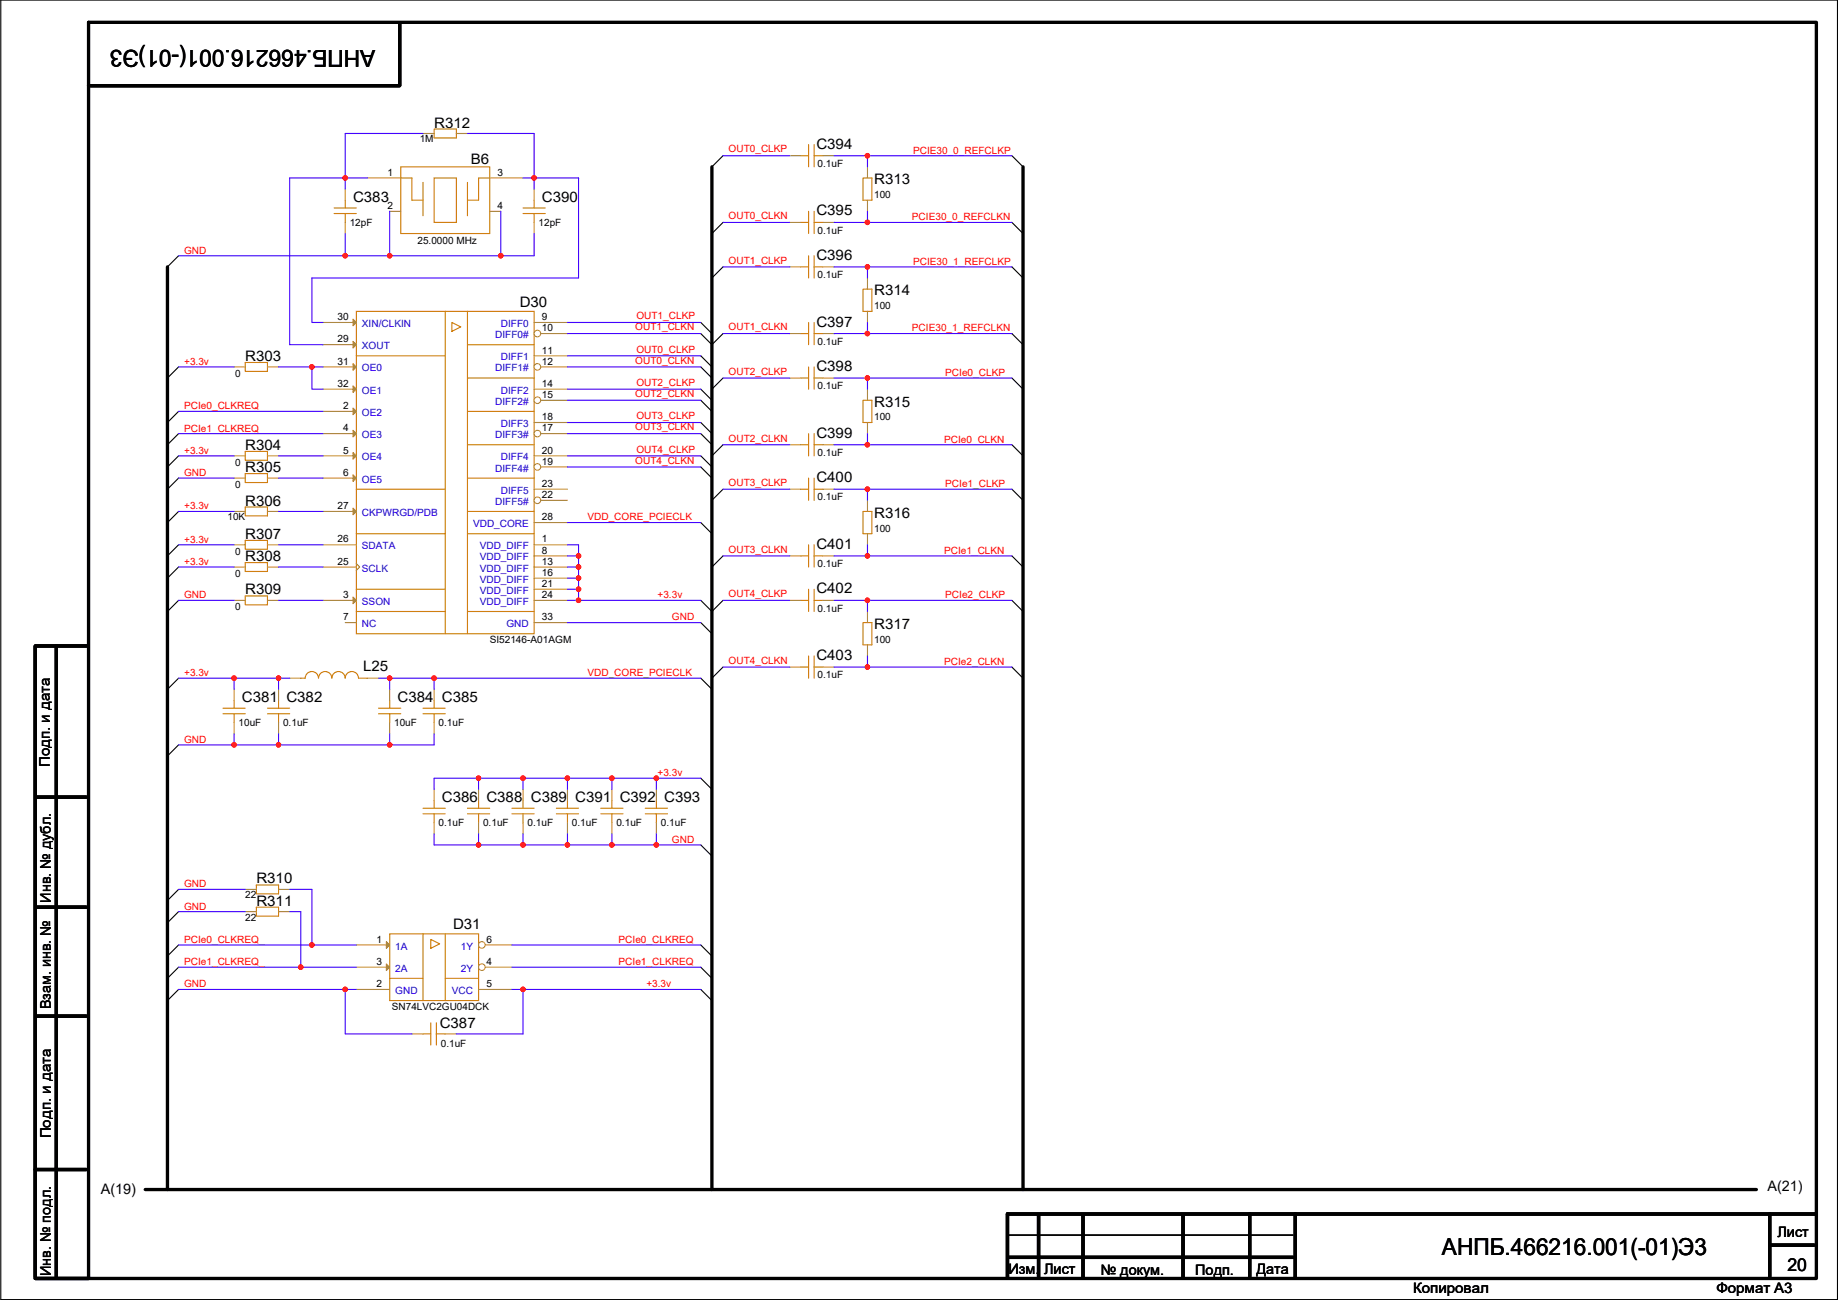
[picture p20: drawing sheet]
<svg xmlns="http://www.w3.org/2000/svg" width="420mm" height="297mm" viewBox="0 0 420 297" stroke-linecap="round" stroke-linejoin="round" font-family="sans-serif">
<defs><g id="words">
<g font-size="5.3">
<text x="85.8" y="11.5" transform="rotate(180 85.8 11.5)">АНПБ.466216.001(-01)Э3</text>
<text x="329.6" y="286.7">АНПБ.466216.001(-01)Э3</text>
</g>
<text font-size="4.1" x="408.6" y="290.4">20</text>
<g font-size="3.3">
<text x="99.2" y="29.1">R312</text>
<text x="186.6" y="34">C394</text>
<text x="107.6" y="37.5">B6</text>
<text x="80.7" y="46.2">C383</text>
<text x="123.9" y="46.2">C390</text>
<text x="199.8" y="42.1">R313</text>
<text x="186.6" y="49.2">C395</text>
<text x="186.6" y="59.4">C396</text>
<text x="118.8" y="70">D30</text>
<text x="199.8" y="67.5">R314</text>
<text x="186.6" y="74.6">C397</text>
<text x="56.1" y="82.5">R303</text>
<text x="186.6" y="84.8">C398</text>
<text x="199.8" y="92.9">R315</text>
<text x="186.6" y="100">C399</text>
<text x="56.1" y="107.9">R305</text>
<text x="56.1" y="102.8">R304</text>
<text x="186.6" y="110.2">C400</text>
<text x="56.1" y="115.5">R306</text>
<text x="199.8" y="118.3">R316</text>
<text x="56.1" y="123.1">R307</text>
<text x="186.6" y="125.4">C401</text>
<text x="56.1" y="128.2">R308</text>
<text x="56.1" y="135.8">R309</text>
<text x="186.6" y="135.6">C402</text>
<text x="199.8" y="143.7">R317</text>
<text x="83" y="153.4">L25</text>
<text x="186.6" y="150.8">C403</text>
<text x="55.3" y="160.5">C381 C382</text>
<text x="90.9" y="160.5">C384 C385</text>
<text x="11.4" y="175.3" transform="rotate(-90 11.4 175.3)">Подп. и дата</text>
<text x="101" y="183.3">C386 C388 C389 C391 C392 C393</text>
<text x="58.6" y="201.9">R310</text>
<text x="11.6" y="206.3" transform="rotate(-90 11.6 206.3)">Инв. № дубл.</text>
<text x="58.6" y="206.9">R311</text>
<text x="103.6" y="212.3">D31</text>
<text x="11.6" y="230.7" transform="rotate(-90 11.6 230.7)">Взам. инв. №</text>
<text x="100.5" y="234.9">C387</text>
<text x="11.6" y="260.1" transform="rotate(-90 11.6 260.1)">Подп. и дата</text>
<text x="23" y="272.7">A(19)</text>
<text x="404" y="272.2">A(21)</text>
<text x="406.3" y="282.6">Лист</text>
<text x="11.6" y="291.6" transform="rotate(-90 11.6 291.6)">Инв. № подл.</text>
<text x="230.6" y="291">Изм. Лист</text>
<text x="251.6" y="291.3">№ докум.</text>
<text x="273.2" y="291.3">Подп.</text>
<text x="287.2" y="291">Дата</text>
<text x="323" y="295.3">Копировал</text>
<text x="392.4" y="295.3">Формат A3</text>
</g>
<g font-size="2.3">
<text x="95.9" y="32.6">1M</text>
<text x="88.6" y="40.1">1</text>
<text x="113.7" y="40.1">3</text>
<text x="186.9" y="38.1">0.1uF</text>
<text x="88.6" y="47.8">2</text>
<text x="113.7" y="47.8">4</text>
<text x="199.8" y="45.3">100</text>
<text x="79.9" y="51.6">12pF</text>
<text x="123.1" y="51.6">12pF</text>
<text x="186.9" y="53.4">0.1uF</text>
<text x="95.4" y="55.7">25.0000 MHz</text>
<text x="186.9" y="63.5">0.1uF</text>
<text x="199.8" y="70.7">100</text>
<text x="77.1" y="73.2">30</text>
<text x="123.9" y="75.7">10</text>
<text x="123.9" y="73.2">9</text>
<text x="77.1" y="83.3">31</text>
<text x="77.1" y="78.2">29</text>
<text x="123.9" y="83.3">12</text>
<text x="123.9" y="80.8">11</text>
<text x="186.9" y="78.8">0.1uF</text>
<text x="53.8" y="86.1">0</text>
<text x="77.1" y="88.4">32</text>
<text x="123.9" y="88.4">14</text>
<text x="186.9" y="88.9">0.1uF</text>
<text x="78.4" y="93.5">2</text>
<text x="123.9" y="90.9">15</text>
<text x="78.4" y="98.6">4</text>
<text x="123.9" y="98.6">17</text>
<text x="123.9" y="96">18</text>
<text x="199.8" y="96.1">100</text>
<text x="53.8" y="106.5">0</text>
<text x="78.4" y="103.6">5</text>
<text x="123.9" y="106.2">19</text>
<text x="123.9" y="103.6">20</text>
<text x="186.9" y="104.2">0.1uF</text>
<text x="53.8" y="111.5">0</text>
<text x="78.4" y="108.7">6</text>
<text x="123.9" y="113.8">22</text>
<text x="123.9" y="111.3">23</text>
<text x="52" y="118.9">10K</text>
<text x="77.1" y="116.3">27</text>
<text x="123.9" y="118.9">28</text>
<text x="186.9" y="114.3">0.1uF</text>
<text x="77.1" y="124">26</text>
<text x="123.9" y="124">1</text>
<text x="199.8" y="121.5">100</text>
<text x="53.8" y="131.9">0</text>
<text x="53.8" y="126.8">0</text>
<text x="77.1" y="129">25</text>
<text x="123.9" y="126.5">8</text>
<text x="123.9" y="129">13</text>
<text x="123.9" y="131.6">16</text>
<text x="186.9" y="129.6">0.1uF</text>
<text x="78.4" y="136.7">3</text>
<text x="123.9" y="134.1">21</text>
<text x="123.9" y="136.7">24</text>
<text x="53.8" y="139.5">0</text>
<text x="78.4" y="141.7">7</text>
<text x="123.9" y="141.7">33</text>
<text x="186.9" y="139.7">0.1uF</text>
<text x="111.9" y="146.9">SI52146-A01AGM</text>
<text x="199.8" y="146.9">100</text>
<text x="186.9" y="155">0.1uF</text>
<text x="54.5" y="165.9">10uF</text>
<text x="64.7" y="165.9">0.1uF</text>
<text x="90.1" y="165.9">10uF</text>
<text x="100.3" y="165.9">0.1uF</text>
<text x="100.3" y="188.8">0.1uF</text>
<text x="110.4" y="188.8">0.1uF</text>
<text x="120.6" y="188.8">0.1uF</text>
<text x="130.7" y="188.8">0.1uF</text>
<text x="140.9" y="188.8">0.1uF</text>
<text x="151.1" y="188.8">0.1uF</text>
<text x="56.1" y="205.3">22</text>
<text x="56.1" y="210.4">22</text>
<text x="86" y="215.4">1</text>
<text x="111.2" y="215.4">6</text>
<text x="86" y="220.5">3</text>
<text x="111.2" y="220.5">4</text>
<text x="86" y="225.6">2</text>
<text x="111.2" y="225.6">5</text>
<text x="89.6" y="230.7">SN74LVC2GU04DCK</text>
<text x="100.8" y="239.3">0.1uF</text>
</g>
<g font-size="2.3" fill="#f00">
<text x="166.5" y="34.8">OUT0_CLKP</text>
<text x="208.7" y="35.1">PCIE30_0_REFCLKP</text>
<text x="166.5" y="50.1">OUT0_CLKN</text>
<text x="208.5" y="50.3">PCIE30_0_REFCLKN</text>
<text x="42.1" y="58">GND</text>
<text x="166.5" y="60.2">OUT1_CLKP</text>
<text x="208.7" y="60.5">PCIE30_1_REFCLKP</text>
<text x="145.2" y="75.5">OUT1_CLKN</text>
<text x="145.5" y="72.9">OUT1_CLKP</text>
<text x="166.5" y="75.5">OUT1_CLKN</text>
<text x="208.5" y="75.7">PCIE30_1_REFCLKN</text>
<text x="42.1" y="83.4">+3.3v</text>
<text x="145.2" y="83.1">OUT0_CLKN</text>
<text x="145.5" y="80.6">OUT0_CLKP</text>
<text x="145.5" y="88.2">OUT2_CLKP</text>
<text x="166.5" y="85.6">OUT2_CLKP</text>
<text x="216.1" y="85.9">PCIe0_CLKP</text>
<text x="42.1" y="93.5">PCIe0_CLKREQ</text>
<text x="145.2" y="90.7">OUT2_CLKN</text>
<text x="145.5" y="95.8">OUT3_CLKP</text>
<text x="42.1" y="98.6">PCIe1_CLKREQ</text>
<text x="145.2" y="98.3">OUT3_CLKN</text>
<text x="166.5" y="100.9">OUT2_CLKN</text>
<text x="215.8" y="101.1">PCIe0_CLKN</text>
<text x="42.1" y="103.7">+3.3v</text>
<text x="145.2" y="106">OUT4_CLKN</text>
<text x="145.5" y="103.4">OUT4_CLKP</text>
<text x="42.1" y="108.8">GND</text>
<text x="166.5" y="111">OUT3_CLKP</text>
<text x="216.1" y="111.3">PCIe1_CLKP</text>
<text x="42.1" y="116.4">+3.3v</text>
<text x="134.3" y="118.9">VDD_CORE_PCIECLK</text>
<text x="42.1" y="124">+3.3v</text>
<text x="42.1" y="129.1">+3.3v</text>
<text x="166.5" y="126.3">OUT3_CLKN</text>
<text x="215.8" y="126.5">PCIe1_CLKN</text>
<text x="42.1" y="136.7">GND</text>
<text x="150.3" y="136.7">+3.3v</text>
<text x="166.5" y="136.4">OUT4_CLKP</text>
<text x="216.1" y="136.7">PCIe2_CLKP</text>
<text x="153.6" y="141.8">GND</text>
<text x="42.1" y="154.5">+3.3v</text>
<text x="134.3" y="154.5">VDD_CORE_PCIECLK</text>
<text x="166.5" y="151.7">OUT4_CLKN</text>
<text x="215.8" y="151.9">PCIe2_CLKN</text>
<text x="42.1" y="169.7">GND</text>
<text x="150.3" y="177.3">+3.3v</text>
<text x="153.6" y="192.6">GND</text>
<text x="42.1" y="202.7">GND</text>
<text x="42.1" y="207.8">GND</text>
<text x="42.1" y="215.4">PCIe0_CLKREQ_</text>
<text x="141.4" y="215.4">PCIe0_CLKREQ</text>
<text x="42.1" y="220.5">PCIe1_CLKREQ_</text>
<text x="141.4" y="220.5">PCIe1_CLKREQ</text>
<text x="42.1" y="225.6">GND</text>
<text x="147.8" y="225.6">+3.3v</text>
</g>
<g font-size="2.3" fill="#00c">
<text x="82.7" y="74.7">XIN/CLKIN</text>
<text x="113.2" y="77.3">DIFF0#</text>
<text x="114.5" y="74.7">DIFF0</text>
<text x="82.7" y="79.8">XOUT</text>
<text x="114.5" y="82.3">DIFF1</text>
<text x="82.7" y="90">OE1</text>
<text x="82.7" y="84.9">OE0</text>
<text x="113.2" y="84.9">DIFF1#</text>
<text x="114.5" y="90">DIFF2</text>
<text x="82.7" y="95">OE2</text>
<text x="113.2" y="92.5">DIFF2#</text>
<text x="82.7" y="100.1">OE3</text>
<text x="113.2" y="100.1">DIFF3#</text>
<text x="114.5" y="97.6">DIFF3</text>
<text x="82.7" y="105.2">OE4</text>
<text x="113.2" y="107.7">DIFF4#</text>
<text x="114.5" y="105.2">DIFF4</text>
<text x="82.7" y="110.3">OE5</text>
<text x="114.5" y="112.8">DIFF5</text>
<text x="82.7" y="117.9">CKPWRGD/PDB</text>
<text x="113.2" y="115.4">DIFF5#</text>
<text x="82.7" y="125.5">SDATA</text>
<text x="108.1" y="120.4">VDD_CORE</text>
<text x="109.7" y="125.5">VDD_DIFF</text>
<text x="82.7" y="130.6">SCLK</text>
<text x="109.7" y="128.1">VDD_DIFF</text>
<text x="109.7" y="130.6">VDD_DIFF</text>
<text x="109.7" y="133.1">VDD_DIFF</text>
<text x="109.7" y="135.7">VDD_DIFF</text>
<text x="82.7" y="138.2">SSON</text>
<text x="82.7" y="143.3">NC</text>
<text x="109.7" y="138.2">VDD_DIFF</text>
<text x="115.7" y="143.3">GND</text>
<text x="90.3" y="217">1A</text>
<text x="105.4" y="217">1Y</text>
<text x="90.3" y="222">2A</text>
<text x="90.3" y="227.1">GND</text>
<text x="103.3" y="227.1">VCC</text>
<text x="105.4" y="222">2Y</text>
</g>
</g></defs>
<g fill="none" stroke="#000" stroke-width=".25">
<path d="M.2 0h419.8v296.9h-419.8zM165.3 35.6l-2.6 2.5M231.3 35.6l2.6 2.5M40.8 58.4l-2.5 2.6M165.3 50.8l-2.6 2.6M231.3 50.8l2.6 2.6M160.2 76.2l2.5 2.6 2.6-2.6M160.2 73.7l2.5 2.5M165.3 61l-2.6 2.5M231.3 61l2.6 2.5M231.3 76.2l2.6 2.6M40.8 83.8l-2.5 2.6"/>
<path d="M40.8 94l-2.5 2.5M40.8 99.1l-2.5 2.5M160.2 88.9l2.5 2.6M160.2 91.5l2.5 2.5M160.2 81.3l2.5 2.5M160.2 83.8l2.5 2.6M160.2 96.5l2.5 2.6M160.2 99.1l2.5 2.5M165.3 86.4l-2.6 2.5M231.3 86.4l2.6 2.5M40.8 116.9l-2.5 2.5M40.8 109.2l-2.5 2.6"/>
<path d="M40.8 104.2l-2.5 2.5M160.2 106.7l2.5 2.5M160.2 104.2l2.5 2.5M160.2 119.4l2.5 2.5M165.3 101.6l-2.6 2.6M165.3 111.8l-2.6 2.5M231.3 101.6l2.6 2.6M231.3 111.8l2.6 2.5M40.8 137.2l-2.5 2.5M40.8 124.5l-2.5 2.5M40.8 129.6l-2.5 2.5M160.2 137.2l2.5 2.5 2.6-2.5"/>
<path d="M165.3 127l-2.6 2.6M231.3 127l2.6 2.6M231.3 137.2l2.6 2.5M40.8 155l-2.5 2.5M160.2 155l2.5 2.5M160.2 142.3l2.5 2.5M165.3 152.4l-2.6 2.6M231.3 152.4l2.6 2.6M40.8 170.2l-2.5 2.5M160.2 177.8l2.5 2.6M160.2 193.1l2.5 2.5M40.8 215.9l-2.5 2.6"/>
<path d="M40.8 203.2l-2.5 2.6M40.8 208.3l-2.5 2.5M160.2 215.9l2.5 2.6M40.8 221l-2.5 2.5M40.8 226.1l-2.5 2.5M160.2 221l2.5 2.5M160.2 226.1l2.5 2.5M230.6 282.2h65"/>
</g>
<g fill="none" stroke="#000" stroke-width=".76">
<path d="M20.2 5.1h395v287h-395zM91.4 5.4v14.2h-71.2M162.7 38.1v233.7M233.9 38.1v233.7M38.3 61v210.8M8.1 147.6v144.3M8.3 147.6h11.7M12.9 147.6v144.3M8.3 182.1h11.4M8.3 207.3h11.4M8.3 232.2h11.4M8.1 267.2h11.6"/>
<path d="M33.2 271.8h368.3M237.4 277.6v14.3M247.6 277.6v14.3M270.4 277.6v14.3M285.7 277.4v14.5M296.1 277.4v14.5M404.5 277.4v14.5M415 277.4h-184.7v14.5M8.1 292.1h12.1M230.6 287.3h65M404.8 284.5h9.9"/>
</g>
<g fill="none" stroke="#cc8006" stroke-width=".25">
<path d="M99.2 29.5h5.1v2h-5.1zM183.1 35.6h1.7M184.8 33v5.1M186.1 33v5.1M186.1 35.6h2M81.5 71.1h40.6v73.7h-40.6zM101.8 71.1v73.7M103.3 73.7l2 1-2 1zM106.9 71.1v73.7M106.9 78.8h15.2M81.5 81.3h20.3M106.9 86.4h15.2"/>
<path d="M106.9 94h15.2M56.1 108.2h5v2.1h-5zM81.5 111.8h20.3M106.9 101.6h15.2M106.9 116.9h15.2M106.9 109.2h15.2M183.1 111.8h1.7M184.8 109.2v5.1M186.1 109.2v5.1M186.1 111.8h2M56.1 128.5h5v2.1h-5zM81.5 121.9h20.3"/>
<path d="M81.5 134.6h20.3M81.5 139.7h20.3M106.9 121.9h15.2M106.9 139.7h15.2M183.1 127h1.7M184.8 124.5v5.1M186.1 124.5v5.1M186.1 127h2M197.3 142.3h2v5h-2zM61.1 163.1h5.1M61.1 161.8h5.1M63.7 160v1.8"/>
<path d="M63.7 163.1v2M127.2 185.9h5.1M127.2 184.7h5.1M129.7 182.9v1.8M129.7 185.9v2.1M58.6 202.2h5.1v2h-5.1z"/>
</g>
<g fill="none" stroke="#a84" stroke-width=".25">
<path d="M96.7 30.5h2.5M104.3 30.5h2.6M180.5 35.6h2.6M188.1 35.6h2.6M122.1 73.7h7.6M122.1 81.3h7.6M122.1 88.9h7.6M122.1 96.5h7.6M53.5 109.2h2.6M61.1 109.2h2.6M180.5 111.8h2.6M188.1 111.8h2.6"/>
<path d="M53.5 129.6h2.6M61.1 129.6h2.6M180.5 127h2.6M188.1 127h2.6M198.3 139.7v2.6M63.7 157.5v2.5M198.3 147.3v2.6M63.7 165.1v2.6M129.7 188v2.5M129.7 180.4v2.5M56.1 203.2h2.5M63.7 203.2h2.5"/>
</g>
<circle cx="122.8" cy="76.2" r=".76" fill="#fff" stroke="#a84" stroke-width=".25"/>
<path d="M123.6 76.2h6.1" fill="none" stroke="#a84" stroke-width=".25"/>
<circle cx="122.8" cy="83.8" r=".76" fill="#fff" stroke="#a84" stroke-width=".25"/>
<path d="M123.6 83.8h6.1" fill="none" stroke="#a84" stroke-width=".25"/>
<circle cx="122.8" cy="91.4" r=".76" fill="#fff" stroke="#a84" stroke-width=".25"/>
<path d="M123.6 91.5h6.1" fill="none" stroke="#a84" stroke-width=".25"/>
<circle cx="122.8" cy="99.1" r=".76" fill="#fff" stroke="#a84" stroke-width=".25"/>
<g fill="none" stroke="#a84" stroke-width=".25">
<path d="M73.8 73.7h7.7M73.8 78.8h7.7M73.8 88.9h7.7M73.8 94h7.7M73.8 99.1h7.7M73.8 83.8h7.7M123.6 99.1h6.1M122.1 119.4h7.6M122.1 104.2h7.6M73.8 129.6h7.7M73.8 124.5h7.7M73.8 137.2h7.7"/>
<path d="M81.5 128.8l.7 .8-.7 .7M122.1 124.5h7.6M122.1 127h7.6M122.1 129.6h7.6M122.1 132.1h7.6M122.1 142.3h7.6"/>
</g>
<g fill="#a84" stroke="#a84" stroke-width=".25">
<path d="M80.7 88.2l.8 .7-.8 .8z"/>
<path d="M80.7 93.2l.8 .8-.8 .8z"/>
<path d="M80.7 98.3l.8 .8-.8 .7z"/>
<path d="M80.7 83.1l.8 .7-.8 .8z"/>
<path d="M80.7 72.9l.8 .8-.8 .7z"/>
<path d="M80.7 78l.8 .8-.8 .7z"/>
<path d="M80.7 136.4l.8 .8-.8 .7z"/>
</g>
<circle cx="122.8" cy="106.7" r=".76" fill="#fff" stroke="#a84" stroke-width=".25"/>
<path d="M122.1 111.8h7.6M123.6 106.7h6.1" fill="none" stroke="#a84" stroke-width=".25"/>
<circle cx="122.8" cy="114.3" r=".76" fill="#fff" stroke="#a84" stroke-width=".25"/>
<g fill="none" stroke="#a84" stroke-width=".25">
<path d="M180.5 50.8h2.6M188.1 50.8h2.6M180.5 61h2.6M180.5 76.2h2.6M188.1 61h2.6M188.1 76.2h2.6M53.5 104.2h2.6M61.1 104.2h2.6M73.8 104.2h7.7M73.8 109.2h7.7M73.8 116.9h7.7M123.6 114.3h6.1"/>
<path d="M198.3 114.3v2.6M53.5 137.2h2.6M61.1 137.2h2.6M122.1 134.6h7.6M122.1 137.2h7.6M198.3 121.9v2.6M53.5 157.5v2.5M78.9 142.3h2.6M53.5 165.1v2.6M99.2 188v2.5M99.2 180.4v2.5M109.4 188v2.5"/>
<path d="M109.4 180.4v2.5M119.6 188v2.5M119.6 180.4v2.5M81.5 215.9h7.6M81.5 221h7.6M81.5 226.1h7.6M109.4 226.1h7.6"/>
</g>
<g fill="#a84" stroke="#a84" stroke-width=".25">
<path d="M80.7 103.4l.8 .8-.8 .7z"/>
<path d="M80.7 108.5l.8 .7-.8 .8z"/>
<path d="M80.7 116.1l.8 .8-.8 .7z"/>
<path d="M88.3 215.2l.8 .7-.8 .8z"/>
<path d="M88.3 220.2l.8 .8-.8 .8z"/>
</g>
<g fill="none" stroke="#cc8006" stroke-width=".25">
<path d="M183.1 50.8h1.7M184.8 48.3v5.1M184.8 58.4v5.1M186.1 48.3v5.1M186.1 50.8h2M186.1 58.4v5.1M183.1 61h1.7M183.1 76.2h1.7M184.8 73.7v5.1M186.1 61h2M186.1 73.7v5.1M186.1 76.2h2"/>
<path d="M56.1 103.1h5v2.1h-5zM197.3 116.9h2v5h-2zM56.1 136.2h5v2h-5zM51 163.1h5.1M51 161.8h5.1M53.5 160v1.8M53.5 163.1v2M96.7 185.9h5.1M96.7 184.7h5.1M99.2 182.9v1.8M99.2 185.9v2.1M106.9 185.9h5"/>
<path d="M106.9 184.7h5M109.4 182.9v1.8M109.4 185.9v2.1M117 185.9h5.1M117 184.7h5.1M119.6 182.9v1.8M119.6 185.9v2.1M89.1 213.4h20.3v15.2h-20.3zM96.7 213.4v15.2M98.5 214.7l2 1-2 1zM101.8 213.4v15.2M89.1 223.5h7.6"/>
<path d="M101.8 223.5h7.6"/>
</g>
<circle cx="110.1" cy="215.9" r=".76" fill="#fff" stroke="#a84" stroke-width=".25"/>
<path d="M110.9 215.9h6.1" fill="none" stroke="#a84" stroke-width=".25"/>
<circle cx="110.1" cy="221" r=".76" fill="#fff" stroke="#a84" stroke-width=".25"/>
<g fill="none" stroke="#a84" stroke-width=".25">
<path d="M198.3 38.1v2.6M78.9 50.8v2.6M78.9 43.2v2.5M84 40.7h7.6M89.1 48.3h2.5M111.9 48.3h2.6M111.9 40.7h7.7M122.1 50.8v2.6M122.1 43.2v2.5M198.3 45.7v2.6M198.3 63.5v2.6M198.3 71.1v2.6"/>
<path d="M53.5 83.8h2.6M61.1 83.8h2.6M180.5 86.4h2.6M188.1 86.4h2.6M198.3 88.9v2.6M198.3 96.5v2.6M53.5 116.9h2.6M61.1 116.9h2.6M180.5 101.6h2.6M188.1 101.6h2.6M53.5 124.5h2.6M61.1 124.5h2.6"/>
<path d="M180.5 137.2h2.6M188.1 137.2h2.6M66.2 155h2.6M84 155h2.5M89.1 157.5v2.5M99.2 157.5v2.5M180.5 152.4h2.6M188.1 152.4h2.6M89.1 165.1v2.6M99.2 165.1v2.6M139.9 188v2.5M139.9 180.4v2.5"/>
<path d="M150 188v2.5M150 180.4v2.5M56.1 208.3h2.5M63.7 208.3h2.5M94.2 236.2h2.5M101.8 236.2h2.5M110.9 221h6.1"/>
</g>
<g fill="none" stroke="#cc8006" stroke-width=".25">
<path d="M91.6 38.1h20.3v15.3h-20.3zM76.4 48.8h5.1M76.4 47.5h5.1M78.9 45.7v1.8M78.9 48.8v2M91.6 40.7h2.6v5h2.5M96.7 41.7v7.6M99.2 40.7h5.1v10.1h-5.1zM106.9 41.7v7.6M111.9 40.7h-2.5v5h-2.5M119.6 48.8h5M119.6 47.5h5"/>
<path d="M122.1 45.7v1.8M122.1 48.8v2M197.3 40.7h2v5h-2zM197.3 66.1h2v5h-2zM56.1 82.8h5v2.1h-5zM183.1 86.4h1.7M184.8 83.8v5.1M184.8 99.1v5.1M186.1 83.8v5.1M186.1 86.4h2M186.1 99.1v5.1M197.3 91.5h2v5h-2z"/>
<path d="M56.1 115.8h5v2.1h-5zM183.1 101.6h1.7M186.1 101.6h2M56.1 123.5h5v2h-5zM183.1 137.2h1.7M184.8 134.6v5.1M186.1 134.6v5.1M186.1 137.2h2M68.8 155h1M69.8 154.9a1.51 1.51 0 0 1 1.5-1.5 1.51 1.51 0 0 1 1.5 1.5 1.52 1.52 0 0 1 1.5-1.5 1.52 1.52 0 0 1 1.6 1.5M75.9 154.9a1.51 1.51 0 0 1 1.5-1.5 1.51 1.51 0 0 1 1.5 1.5 1.52 1.52 0 0 1 1.5-1.5 1.52 1.52 0 0 1 1.5 1.5M82 155h2"/>
<path d="M183.1 152.4h1.7M184.8 149.9v5.1M186.1 149.9v5.1M186.1 152.4h2M86.5 163.1h5.1M86.5 161.8h5.1M89.1 160v1.8M89.1 163.1v2M96.7 163.1h5.1M96.7 161.8h5.1M99.2 160v1.8M99.2 163.1v2"/>
<path d="M137.3 185.9h5.1M137.3 184.7h5.1M139.9 182.9v1.8M139.9 185.9v2.1M147.5 185.9h5.1M147.5 184.7h5.1M150 182.9v1.8M150 185.9v2.1M58.6 207.3h5.1v2h-5.1zM96.7 236.2h1.8M98.5 233.7v5.1M99.7 233.7v5.1"/>
<path d="M99.7 236.2h2.1"/>
</g>
<g fill="none" stroke="#4200ff" stroke-width=".25">
<path d="M96.7 30.5h-17.8v10.2M106.9 30.5h15.2v10.2M165.3 35.6h15.2M190.7 35.6h7.6v2.5M198.3 35.6h33M40.8 58.4h38.1M78.9 40.7v2.5M78.9 40.7h-12.7v38.1h7.6M78.9 53.4v5h10.2M78.9 40.7h5.1M89.1 48.3v10.1M89.1 58.4h25.4"/>
<path d="M114.5 48.3v10.1M119.6 40.7h2.5M122.1 40.7h10.2v22.8h-61v10.2h2.5M122.1 40.7v2.5M122.1 53.4v5h-7.6M165.3 50.8h15.2M190.7 50.8h7.6M198.3 48.3v2.5M198.3 50.8h33M129.7 76.2h30.5M129.7 73.7h30.5M165.3 61h15.2"/>
<path d="M165.3 76.2h15.2M190.7 76.2h7.6M190.7 61h7.6M198.3 76.2h33M198.3 61v2.5M198.3 73.7v2.5M198.3 61h33M40.8 83.8h12.7M40.8 94h33M40.8 99.1h33M63.7 83.8h7.6M71.3 83.8v5.1h2.5"/>
<path d="M71.3 83.8h2.5M129.7 88.9h30.5M129.7 91.5h30.5M129.7 96.5h30.5M129.7 99.1h30.5M129.7 81.3h30.5M129.7 83.8h30.5M165.3 86.4h15.2M190.7 86.4h7.6M198.3 86.4v2.5M198.3 99.1v2.5M198.3 86.4h33"/>
<path d="M40.8 116.9h12.7M40.8 109.2h12.7M40.8 104.2h12.7M63.7 116.9h10.1M63.7 109.2h10.1M63.7 104.2h10.1M129.7 119.4h30.5M129.7 106.7h30.5M129.7 104.2h30.5M165.3 101.6h15.2M165.3 111.8h15.2M190.7 101.6h7.6"/>
<path d="M190.7 111.8h7.6v2.5M198.3 101.6h33M198.3 111.8h33M40.8 137.2h12.7M40.8 124.5h12.7M40.8 129.6h12.7M63.7 124.5h10.1M63.7 129.6h10.1M63.7 137.2h10.1M129.7 132.1h2.6M129.7 129.6h2.6M129.7 137.2h2.6"/>
<path d="M129.7 124.5h2.6v2.5M129.7 127h2.6M129.7 134.6h2.6M132.3 137.2h27.9M132.3 129.6v7.6M132.3 127v2.6M165.3 127h15.2M165.3 137.2h15.2M190.7 127h7.6M190.7 137.2h7.6v2.5M198.3 137.2h33M198.3 124.5v2.5"/>
<path d="M198.3 127h33M40.8 155h12.7M53.5 155v2.5M53.5 155h10.2M63.7 155h2.5M63.7 155v2.5M86.5 155h2.6M89.1 155h10.1M89.1 155v2.5M99.2 155v2.5M99.2 155h61M129.7 142.3h30.5"/>
<path d="M165.3 152.4h15.2M190.7 152.4h7.6M198.3 149.9v2.5M198.3 152.4h33M40.8 170.2h12.7M53.5 167.7v2.5h10.2M63.7 170.2h25.4M63.7 167.7v2.5M89.1 167.7v2.5h10.1v-2.5M109.4 177.8h10.2M109.4 177.8h-10.2v2.6M109.4 177.8v2.6"/>
<path d="M119.6 177.8h10.1M119.6 177.8v2.6M129.7 177.8v2.6M129.7 177.8h10.2M139.9 177.8h10.1M139.9 177.8v2.6M150 177.8v2.6M150 177.8h10.2M99.2 190.5v2.6h10.2M109.4 193.1h10.2M109.4 190.5v2.6M119.6 193.1h10.1"/>
<path d="M119.6 190.5v2.6M129.7 193.1h10.2M129.7 190.5v2.6M139.9 193.1h10.1M139.9 190.5v2.6M150 193.1h10.2M150 190.5v2.6M40.8 215.9h30.5M40.8 203.2h15.3M40.8 208.3h15.3M66.2 203.2h5.1v12.7M66.2 208.3h2.6v12.7h12.7"/>
<path d="M71.3 215.9h10.2M117 215.9h43.2M40.8 226.1h38.1M40.8 221h28M78.9 226.1v10.1h15.3M78.9 226.1h2.6M117 221h43.2M117 226.1h2.6M119.6 226.1v10.1h-15.3M119.6 226.1h40.6"/>
</g>
<g fill="#f00" stroke="#f00" stroke-width=".25">
<circle cx="198.3" cy="35.6" r=".5"/>
<circle cx="198.3" cy="50.8" r=".5"/>
<circle cx="198.3" cy="61" r=".5"/>
<circle cx="198.3" cy="76.2" r=".5"/>
<circle cx="198.3" cy="101.6" r=".5"/>
<circle cx="198.3" cy="86.4" r=".5"/>
<circle cx="78.9" cy="226.1" r=".5"/>
<circle cx="119.5" cy="226.1" r=".5"/>
<circle cx="71.3" cy="215.9" r=".5"/>
<circle cx="68.7" cy="221" r=".5"/>
<circle cx="89.1" cy="154.9" r=".5"/>
<circle cx="99.2" cy="154.9" r=".5"/>
<circle cx="53.5" cy="154.9" r=".5"/>
<circle cx="53.5" cy="170.2" r=".5"/>
<circle cx="89.1" cy="170.2" r=".5"/>
<circle cx="63.7" cy="170.2" r=".5"/>
<circle cx="63.7" cy="154.9" r=".5"/>
<circle cx="78.9" cy="40.6" r=".5"/>
<circle cx="114.5" cy="58.4" r=".5"/>
<circle cx="89.1" cy="58.4" r=".5"/>
<circle cx="122.1" cy="40.6" r=".5"/>
<circle cx="78.9" cy="58.4" r=".5"/>
<circle cx="132.2" cy="134.6" r=".5"/>
<circle cx="132.2" cy="132.1" r=".5"/>
<circle cx="132.2" cy="129.5" r=".5"/>
<circle cx="132.2" cy="137.2" r=".5"/>
<circle cx="132.2" cy="127" r=".5"/>
<circle cx="71.3" cy="83.8" r=".5"/>
<circle cx="109.4" cy="177.8" r=".5"/>
<circle cx="109.4" cy="193" r=".5"/>
<circle cx="119.5" cy="193" r=".5"/>
<circle cx="119.5" cy="177.8" r=".5"/>
<circle cx="139.9" cy="193" r=".5"/>
<circle cx="129.7" cy="193" r=".5"/>
<circle cx="139.9" cy="177.8" r=".5"/>
<circle cx="129.7" cy="177.8" r=".5"/>
<circle cx="150" cy="193" r=".5"/>
<circle cx="150" cy="177.8" r=".5"/>
<circle cx="198.3" cy="127" r=".5"/>
<circle cx="198.3" cy="111.8" r=".5"/>
<circle cx="198.3" cy="152.4" r=".5"/>
<circle cx="198.3" cy="137.2" r=".5"/>
</g>
<use href="#words"/>
</svg>
